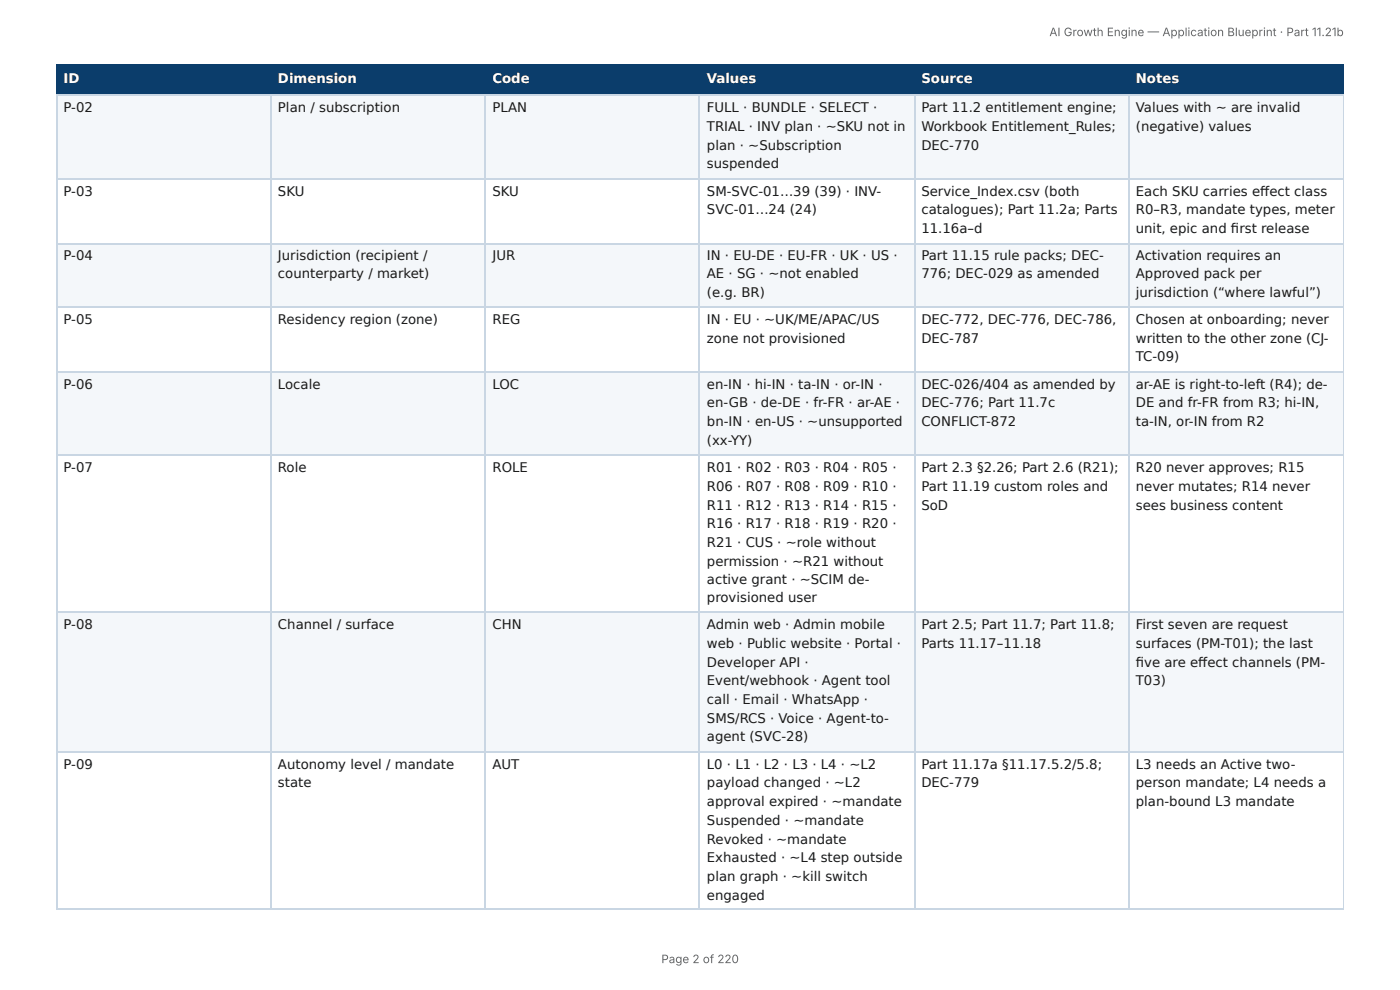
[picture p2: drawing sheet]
<svg xmlns="http://www.w3.org/2000/svg" width="297mm" height="210mm" viewBox="0 0 297 210" stroke-linecap="round" stroke-linejoin="round" font-family="sans-serif">
<defs><g id="words">
<g font-size="2.8" fill="#fff">
<text x="13.5" y="17.7">ID</text>
<text x="59" y="17.7">Dimension</text>
<text x="104.6" y="17.7">Code</text>
<text x="150.1" y="17.7">Values</text>
<text x="195.7" y="17.7">Source</text>
<text x="241.2" y="17.7">Notes</text>
</g>
<g font-size="2.8" fill="#1a1a1a">
<text x="13.5" y="23.8">P-02</text>
<text x="59" y="23.8">Plan / subscription</text>
<text x="104.6" y="23.8">PLAN</text>
<text x="150.1" y="23.8">FULL · BUNDLE · SELECT ·</text>
<text x="195.7" y="23.8">Part 11.2 entitlement engine;</text>
<text x="241.2" y="23.8">Values with ~ are invalid</text>
<text x="150.1" y="27.8">TRIAL · INV plan · ~SKU not in</text>
<text x="195.7" y="27.8">Workbook Entitlement_Rules;</text>
<text x="241.2" y="27.8">(negative) values</text>
<text x="150.1" y="31.8">plan · ~Subscription</text>
<text x="150.1" y="35.7">suspended</text>
<text x="195.7" y="31.8">DEC-770</text>
<text x="13.5" y="41.5">P-03</text>
<text x="59" y="41.5">SKU</text>
<text x="104.6" y="41.5">SKU</text>
<text x="150.1" y="41.5">SM-SVC-01…39 (39) · INV-</text>
<text x="195.7" y="41.5">Service_Index.csv (both</text>
<text x="241.2" y="41.5">Each SKU carries eff ect class</text>
<text x="150.1" y="45.5">SVC-01…24 (24)</text>
<text x="195.7" y="45.5">catalogues); Part 11.2a; Parts</text>
<text x="241.2" y="45.5">R0–R3, mandate types, meter</text>
<text x="195.7" y="49.5">11.16a–d</text>
<text x="241.2" y="49.5">unit, epic and fi rst release</text>
<text x="13.5" y="55.3">P-04</text>
<text x="59" y="55.3">Jurisdiction (recipient /</text>
<text x="59" y="59">counterparty / market)</text>
<text x="104.6" y="55.3">JUR</text>
<text x="150.1" y="55.3">IN · EU-DE · EU-FR · UK · US ·</text>
<text x="150.1" y="59">AE · SG · ~not enabled</text>
<text x="195.7" y="55.3">Part 11.15 rule packs; DEC-</text>
<text x="195.7" y="59">776; DEC-029 as amended</text>
<text x="241.2" y="55.3">Activation requires an</text>
<text x="241.2" y="59">Approved pack per</text>
<text x="150.1" y="63">(e.g. BR)</text>
<text x="241.2" y="63">jurisdiction (“where lawful”)</text>
<text x="13.5" y="68.8">P-05</text>
<text x="59" y="68.8">Residency region (zone)</text>
<text x="104.6" y="68.8">REG</text>
<text x="150.1" y="68.8">IN · EU · ~UK/ME/APAC/US</text>
<text x="195.7" y="68.8">DEC-772, DEC-776, DEC-786,</text>
<text x="241.2" y="68.8">Chosen at onboarding; never</text>
<text x="150.1" y="72.8">zone not provisioned</text>
<text x="195.7" y="72.8">DEC-787</text>
<text x="241.2" y="72.8">written to the other zone (CJ-</text>
<text x="241.2" y="76.7">TC-09)</text>
<text x="13.5" y="82.6">P-06</text>
<text x="59" y="82.6">Locale</text>
<text x="104.6" y="82.6">LOC</text>
<text x="150.1" y="82.6">en-IN · hi-IN · ta-IN · or-IN ·</text>
<text x="195.7" y="82.6">DEC-026/404 as amended by</text>
<text x="241.2" y="82.6">ar-AE is right-to-left (R4); de-</text>
<text x="150.1" y="86.5">en-GB · de-DE · fr-FR · ar-AE ·</text>
<text x="195.7" y="86.5">DEC-776; Part 11.7c</text>
<text x="241.2" y="86.5">DE and fr-FR from R3; hi-IN,</text>
<text x="150.1" y="90.5">bn-IN · en-US · ~unsupported</text>
<text x="150.1" y="94.5">(xx-YY)</text>
<text x="195.7" y="90.5">CONFLICT-872</text>
<text x="241.2" y="90.5">ta-IN, or-IN from R2</text>
<text x="13.5" y="100.3">P-07</text>
<text x="59" y="100.3">Role</text>
<text x="104.6" y="100.3">ROLE</text>
<text x="150.1" y="100.3">R01 · R02 · R03 · R04 · R05 ·</text>
<text x="195.7" y="100.3">Part 2.3 §2.26; Part 2.6 (R21);</text>
<text x="241.2" y="100.3">R20 never approves; R15</text>
<text x="150.1" y="104.2">R06 · R07 · R08 · R09 · R10 ·</text>
<text x="195.7" y="104.2">Part 11.19 custom roles and</text>
<text x="241.2" y="104.2">never mutates; R14 never</text>
<text x="150.1" y="108.2">R11 · R12 · R13 · R14 · R15 ·</text>
<text x="150.1" y="112.2">R16 · R17 · R18 · R19 · R20 ·</text>
<text x="195.7" y="108.2">SoD</text>
<text x="241.2" y="108.2">sees business content</text>
<text x="150.1" y="116.2">R21 · CUS · ~role without</text>
<text x="150.1" y="120.1">permission · ~R21 without</text>
<text x="150.1" y="124.1">active grant · ~SCIM de-</text>
<text x="150.1" y="127.8">provisioned user</text>
<text x="13.5" y="133.6">P-08</text>
<text x="59" y="133.6">Channel / surface</text>
<text x="104.6" y="133.6">CHN</text>
<text x="150.1" y="133.6">Admin web · Admin mobile</text>
<text x="150.1" y="137.6">web · Public website · Portal ·</text>
<text x="195.7" y="133.6">Part 2.5; Part 11.7; Part 11.8;</text>
<text x="195.7" y="137.6">Parts 11.17–11.18</text>
<text x="241.2" y="133.6">First seven are request</text>
<text x="241.2" y="137.6">surfaces (PM-T01); the last</text>
<text x="150.1" y="141.6">Developer API ·</text>
<text x="241.2" y="141.6">fi ve are eff ect channels (PM-</text>
<text x="150.1" y="145.5">Event/webhook · Agent tool</text>
<text x="150.1" y="149.5">call · Email · WhatsApp ·</text>
<text x="241.2" y="145.5">T03)</text>
<text x="150.1" y="153.5">SMS/RCS · Voice · Agent-to-</text>
<text x="150.1" y="157.4">agent (SVC-28)</text>
<text x="13.5" y="163.2">P-09</text>
<text x="59" y="163.2">Autonomy level / mandate</text>
<text x="59" y="167.2">state</text>
<text x="104.6" y="163.2">AUT</text>
<text x="150.1" y="163.2">L0 · L1 · L2 · L3 · L4 · ~L2</text>
<text x="150.1" y="167.2">payload changed · ~L2</text>
<text x="195.7" y="163.2">Part 11.17a §11.17.5.2/5.8;</text>
<text x="195.7" y="167.2">DEC-779</text>
<text x="241.2" y="163.2">L3 needs an Active two-</text>
<text x="241.2" y="167.2">person mandate; L4 needs a</text>
<text x="150.1" y="171.2">approval expired · ~mandate</text>
<text x="241.2" y="171.2">plan-bound L3 mandate</text>
<text x="150.1" y="175.2">Suspended · ~mandate</text>
<text x="150.1" y="179.1">Revoked · ~mandate</text>
<text x="150.1" y="183.1">Exhausted · ~L4 step outside</text>
<text x="150.1" y="187.1">plan graph · ~kill switch</text>
<text x="150.1" y="191">engaged</text>
</g>
<g font-size="2.5" fill="#666">
<text x="222.9" y="7.7">AI Growth Engine — Application Blueprint · Part 11.21b</text>
<text x="140.5" y="204.5">Page 2 of 220</text>
</g>
</g></defs>
<g fill="#0b3d6b">
<path d="M12.2 14h45.5v6.1h-45.5z"/>
<path d="M57.7 14h45.5v6.1h-45.5z"/>
<path d="M103.2 14h45.5v6.1h-45.5z"/>
<path d="M148.7 14h45.5v6.1h-45.5z"/>
<path d="M194.2 14h45.5v6.1h-45.5z"/>
<path d="M239.7 14h45.7v6.1h-45.7z"/>
</g>
<g fill="#f4f7fa">
<path d="M12.2 20.1h45.5v17.7h-45.5z"/>
<path d="M57.7 20.1h45.5v17.7h-45.5z"/>
<path d="M103.2 20.1h45.5v17.7h-45.5z"/>
<path d="M148.7 20.1h45.5v17.7h-45.5z"/>
<path d="M194.2 20.1h45.5v17.7h-45.5z"/>
<path d="M239.7 20.1h45.7v17.7h-45.7z"/>
<path d="M12.2 51.6h45.5v13.8h-45.5z"/>
<path d="M57.7 51.6h45.5v13.8h-45.5z"/>
<path d="M103.2 51.6h45.5v13.8h-45.5z"/>
<path d="M148.7 51.6h45.5v13.8h-45.5z"/>
<path d="M194.2 51.6h45.5v13.8h-45.5z"/>
<path d="M239.7 51.6h45.7v13.8h-45.7z"/>
<path d="M12.2 79.1h45.5v17.5h-45.5z"/>
<path d="M57.7 79.1h45.5v17.5h-45.5z"/>
<path d="M103.2 79.1h45.5v17.5h-45.5z"/>
<path d="M148.7 79.1h45.5v17.5h-45.5z"/>
<path d="M194.2 79.1h45.5v17.5h-45.5z"/>
<path d="M239.7 79.1h45.7v17.5h-45.7z"/>
<path d="M12.2 130.2h45.5v29.3h-45.5z"/>
<path d="M57.7 130.2h45.5v29.3h-45.5z"/>
<path d="M103.2 130.2h45.5v29.3h-45.5z"/>
<path d="M148.7 130.2h45.5v29.3h-45.5z"/>
<path d="M194.2 130.2h45.5v29.3h-45.5z"/>
<path d="M239.7 130.2h45.7v29.3h-45.7z"/>
</g>
<path d="M11.9 13.9h273.5M12 13.8v6.6M57.5 13.8v6.6M103.1 13.8v6.6M148.6 13.8v6.6M194.3 13.8v6.6M239.8 13.8v6.6M11.9 20.2h273.5" fill="none" stroke="#0b3d6b" stroke-width=".26"/>
<path d="M285.3 13.8v6.6" fill="none" stroke="#0b3d6b" stroke-width=".21"/>
<g fill="none" stroke="#c9d6e3" stroke-width=".26">
<path d="M11.9 20.2h273.5M11.9 38h273.5M12 20.4v172.7M57.5 20.4v172.7M103.1 20.4v172.7M148.6 20.4v172.7M194.3 20.4v172.7M239.8 20.4v172.7M11.9 51.7h273.5M11.9 65.2h273.5M11.9 79h273.5M11.9 96.7h273.5"/>
<path d="M11.9 130h273.5M11.9 159.7h273.5M11.9 193h273.5"/>
</g>
<path d="M285.3 20.4v172.7" fill="none" stroke="#c9d6e3" stroke-width=".21"/>
<use href="#words"/>
</svg>
